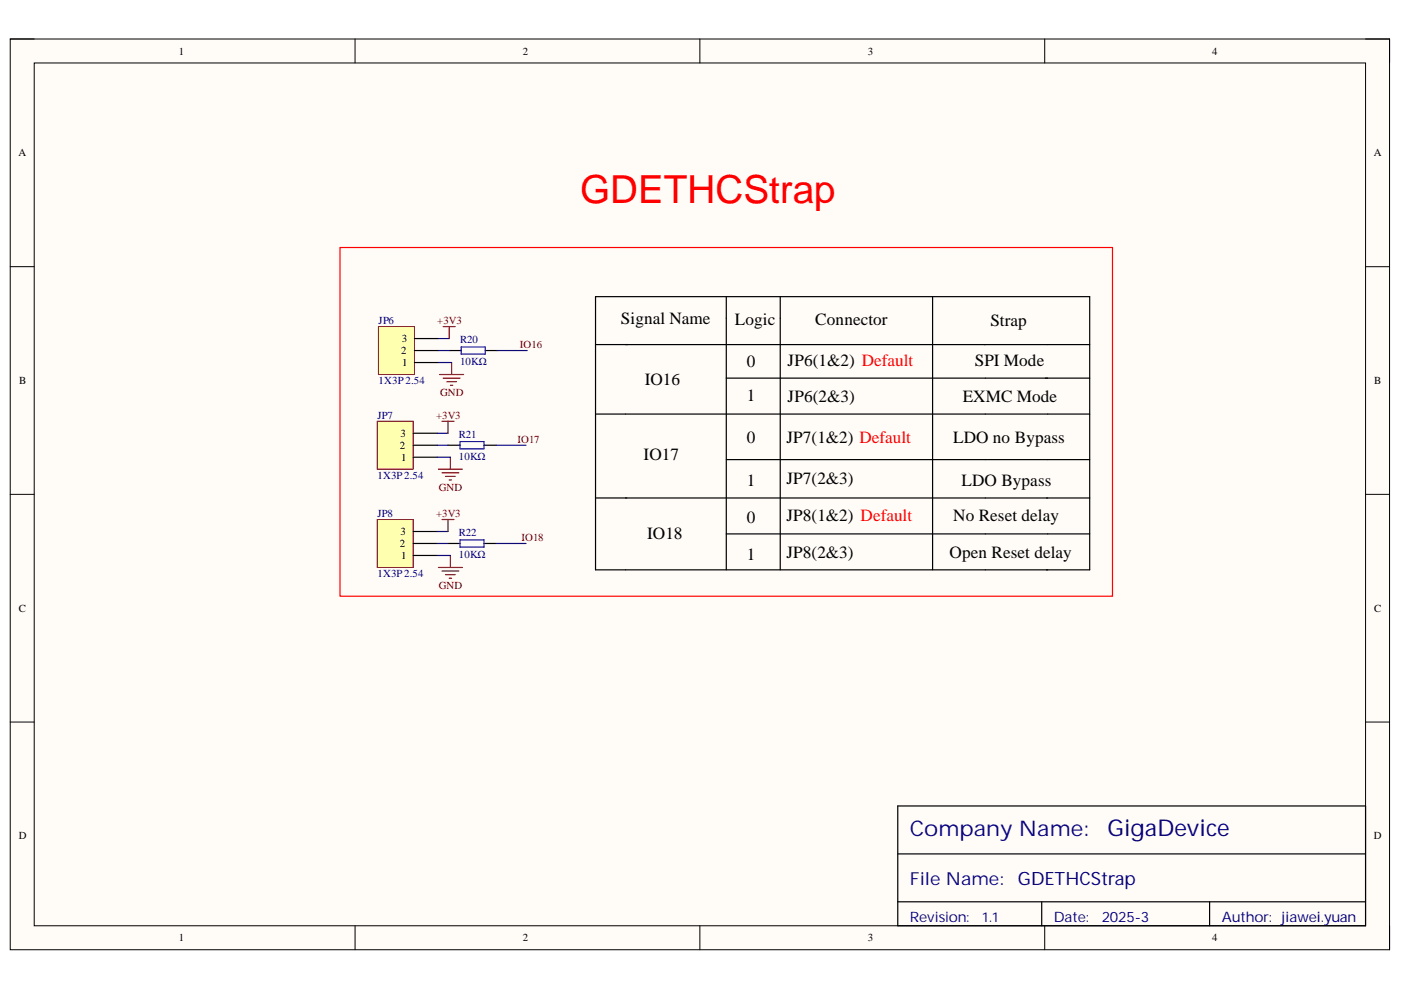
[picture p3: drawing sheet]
<svg xmlns="http://www.w3.org/2000/svg" width="297mm" height="210mm" viewBox="0 0 297 210" stroke-linecap="round" stroke-linejoin="round" font-family="sans-serif">
<defs><g id="words">
<text font-size="8.2" fill="#f00" x="123" y="43.1">GDETHCStrap</text>
<text font-size="4.9" fill="#000080" x="234.8" y="177.3">GigaDevice</text>
<text font-size="4.6" fill="#11037f" x="192.9" y="177.3">Company Name:</text>
<text font-size="3.9" fill="#000080" x="215.8" y="187.7">GDETHCStrap</text>
<text font-size="3.8" fill="#11037f" x="192.9" y="187.7">File Name:</text>
<g font-size="3.6">
<text x="131.6" y="68.6">Signal Name</text>
<text x="155.8" y="68.9">Logic</text>
<text x="172.8" y="68.9">Connector</text>
<text x="210" y="69.1">Strap</text>
<text x="158.4" y="77.8">0</text>
<text x="167" y="77.6">JP6(1&amp;2) Default</text>
<text x="206.7" y="77.6">SPI Mode</text>
<text x="136.7" y="81.7">IO16</text>
<text x="158.4" y="84.9">1</text>
<text x="167" y="85.2">JP6(2&amp;3)</text>
<text x="204.1" y="85.2">EXMC Mode</text>
<text x="158.4" y="93.8">0</text>
<text x="166.7" y="93.8">JP7(1&amp;2) Default</text>
<text x="202.1" y="93.8">LDO no Bypass</text>
<text x="136.5" y="97.6">IO17</text>
<text x="158.4" y="103">1</text>
<text x="166.7" y="102.7">JP7(2&amp;3)</text>
<text x="203.9" y="103">LDO Bypass</text>
<text x="158.4" y="110.8">0</text>
<text x="166.7" y="110.6">JP8(1&amp;2) Default</text>
<text x="202.1" y="110.6">No Reset delay</text>
<text x="137.2" y="114.4">IO18</text>
<text x="158.4" y="118.8">1</text>
<text x="166.7" y="118.3">JP8(2&amp;3)</text>
<text x="201.3" y="118.3">Open Reset delay</text>
</g>
<g font-size="3" fill="#11037f">
<text x="192.9" y="195.5">Revision:</text>
<text x="223.4" y="195.5">Date:</text>
<text x="259" y="195.5">Author: jiawi.yuan</text>
</g>
<g font-size="3" fill="#000080">
<text x="233.6" y="195.5">2025-3</text>
<text x="277.5" y="195.5">e</text>
</g>
<text font-size="2.9" fill="#000080" x="208.2" y="195.5">1.1</text>
<g font-size="2.3">
<text x="37.9" y="11.6">1</text>
<text x="110.8" y="11.6">2</text>
<text x="184" y="11.6">3</text>
<text x="257" y="11.6">4</text>
<text x="3.9" y="33.1">A</text>
<text x="291.3" y="33.1">A</text>
<text x="85" y="75.1">2</text>
<text x="85.2" y="72.5">3</text>
<text x="85.3" y="77.6">1</text>
<text x="4.1" y="81.4">B</text>
<text x="291.4" y="81.4">B</text>
<text x="84.8" y="95.2">2</text>
<text x="84.9" y="92.6">3</text>
<text x="85" y="97.7">1</text>
<text x="84.9" y="113.4">3</text>
<text x="84.8" y="116">2</text>
<text x="85" y="118.5">1</text>
<text x="4" y="129.7">C</text>
<text x="291.4" y="129.7">C</text>
<text x="4" y="177.9">D</text>
<text x="291.3" y="177.9">D</text>
<text x="37.9" y="199.6">1</text>
<text x="110.8" y="199.6">2</text>
<text x="184" y="199.6">3</text>
<text x="257" y="199.6">4</text>
</g>
<g font-size="2.3" fill="#000080">
<text x="80.3" y="68.7">JP6</text>
<text x="97.5" y="72.8">R20</text>
<text x="97.5" y="77.3">10KΩ</text>
<text x="80.3" y="81.4">1X3P2.54</text>
<text x="80" y="88.8">JP7</text>
<text x="97.3" y="92.9">R21</text>
<text x="80" y="101.5">1X3P2.54</text>
<text x="97.3" y="97.5">10KΩ</text>
<text x="80" y="109.6">JP8</text>
<text x="97.3" y="113.7">R22</text>
<text x="97.3" y="118.3">10KΩ</text>
<text x="80" y="122.3">1X3P2.54</text>
</g>
<g font-size="2.3" fill="#800000">
<text x="92.7" y="68.7">+3V3</text>
<text x="110.2" y="73.8">IO16</text>
<text x="93.3" y="83.9">GND</text>
<text x="92.5" y="88.8">+3V3</text>
<text x="109.7" y="93.9">IO17</text>
<text x="93.1" y="104.1">GND</text>
<text x="92.5" y="109.6">+3V3</text>
<text x="110.6" y="114.7">IO18</text>
<text x="93.1" y="124.8">GND</text>
</g>
</g></defs>
<path d="M2.2 8.3h292.4v193.1h-292.4z" fill-rule="evenodd" fill="#fffcf8"/>
<path d="M2.2 8.3h292.4v193.1h-292.4z" fill="none" stroke="#000" stroke-width=".21"/>
<path d="M7.3 13.4h282.2v182.9h-282.2z" fill-rule="evenodd" fill="#fffcf8"/>
<g fill="none" stroke="#000" stroke-width=".21">
<path d="M2.2 8.3h5.1M7.3 13.4h282.2v182.9h-282.2zM75.3 8.3v5M148.4 8.3v5M221.5 8.3v5.1M289.5 8.3h5.1v5.1M2.2 56.5h5.1M289.5 56.5h5.1M2.2 104.8h5.1M289.5 104.8h5.1M2.2 153.1h5.1M289.5 153.1h5.1"/>
<path d="M75.3 196.3v5.1M148.4 196.3v5.1M221.5 196.3v5.1M294.6 196.3v5.1"/>
</g>
<path d="M190.3 170.9h99.2v25.4h-99.2zM190.3 181h99.2M190.3 191.2h99.2M220.9 191.2v5.1M256.5 191.2v5.1" fill="none" stroke="#000" stroke-width=".25"/>
<path d="M80.2 69.2h7.7v10.2h-7.7z" fill-rule="evenodd" fill="#ffffb0"/>
<path d="M80.2 69.2h7.7v10.2h-7.7z" fill="none" stroke="#800000" stroke-width=".21"/>
<path d="M87.9 76.9h5.1M87.9 74.3h5.1M87.9 71.8h5.1M95.2 74.3h2.6M102.9 74.3h2.5" fill="none" stroke="#000" stroke-width=".25"/>
<path d="M97.8 73.6h5.1v1.5h-5.1z" fill="none" stroke="#00f" stroke-width=".25"/>
<path d="M93.2 79.4h5.1M95.7 76.9v2.5M94 80.2h3.5M94.7 80.9h2.1M95.5 81.7h.5" fill="none" stroke="#800000" stroke-width=".25"/>
<path d="M80 89.3h7.6v10.2h-7.6z" fill-rule="evenodd" fill="#ffffb0"/>
<path d="M80 89.3h7.6v10.2h-7.6z" fill="none" stroke="#800000" stroke-width=".21"/>
<path d="M87.6 96.9h5.1M87.6 94.4h5.1M87.6 91.9h5.1M95 94.4h2.5M102.6 94.4h2.6" fill="none" stroke="#000" stroke-width=".25"/>
<path d="M97.5 93.6h5.1v1.6h-5.1z" fill="none" stroke="#00f" stroke-width=".25"/>
<path d="M93 99.5h5M95.5 96.9v2.6M93.7 100.2h3.6M94.5 101h2M95.2 101.8h.5" fill="none" stroke="#800000" stroke-width=".25"/>
<path d="M80 110.1h7.6v10.2h-7.6z" fill-rule="evenodd" fill="#ffffb0"/>
<path d="M80 110.1h7.6v10.2h-7.6z" fill="none" stroke="#800000" stroke-width=".21"/>
<g fill="none" stroke="#000" stroke-width=".25">
<path d="M126.3 73.1h104.7M126.3 62.9h104.7v57.9h-104.7zM154 62.9v57.9M165.4 62.9v57.9M197.7 62.9v57.9M126.3 87.8h104.7M154 80.2h77M154 97.4h77M87.6 117.8h5.1M87.6 115.2h5.1M87.6 112.7h5.1M95 115.2h2.5"/>
<path d="M102.6 115.2h2.6M126.3 105.6h104.7M154 113.2h77"/>
</g>
<path d="M97.5 114.5h5.1v1.5h-5.1z" fill="none" stroke="#00f" stroke-width=".25"/>
<path d="M94 69.2h2.5M95.2 69.2v2.6M93.7 89.3h2.6M95 89.3v2.6M93.7 110.1h2.6M95 110.1v2.6M95.5 117.8v2.5M93 120.3h5M93.7 121.1h3.6M94.5 121.8h2M95.2 122.6h.5" fill="none" stroke="#800000" stroke-width=".25"/>
<path d="M93 74.3h2.2M93 76.9h2.7M93 71.8h2.2M105.4 74.3h6.4M92.7 94.4h2.3M92.7 96.9h2.8M92.7 91.9h2.3M105.2 94.4h6.3M92.7 115.2h2.3M92.7 117.8h2.8M92.7 112.7h2.3M105.2 115.2h6.3" fill="none" stroke="#000080" stroke-width=".25"/>
<path d="M72.1 52.5h163.8v73.9h-163.8z" fill="none" stroke="#f00" stroke-width=".25"/>
<use href="#words"/>
</svg>
